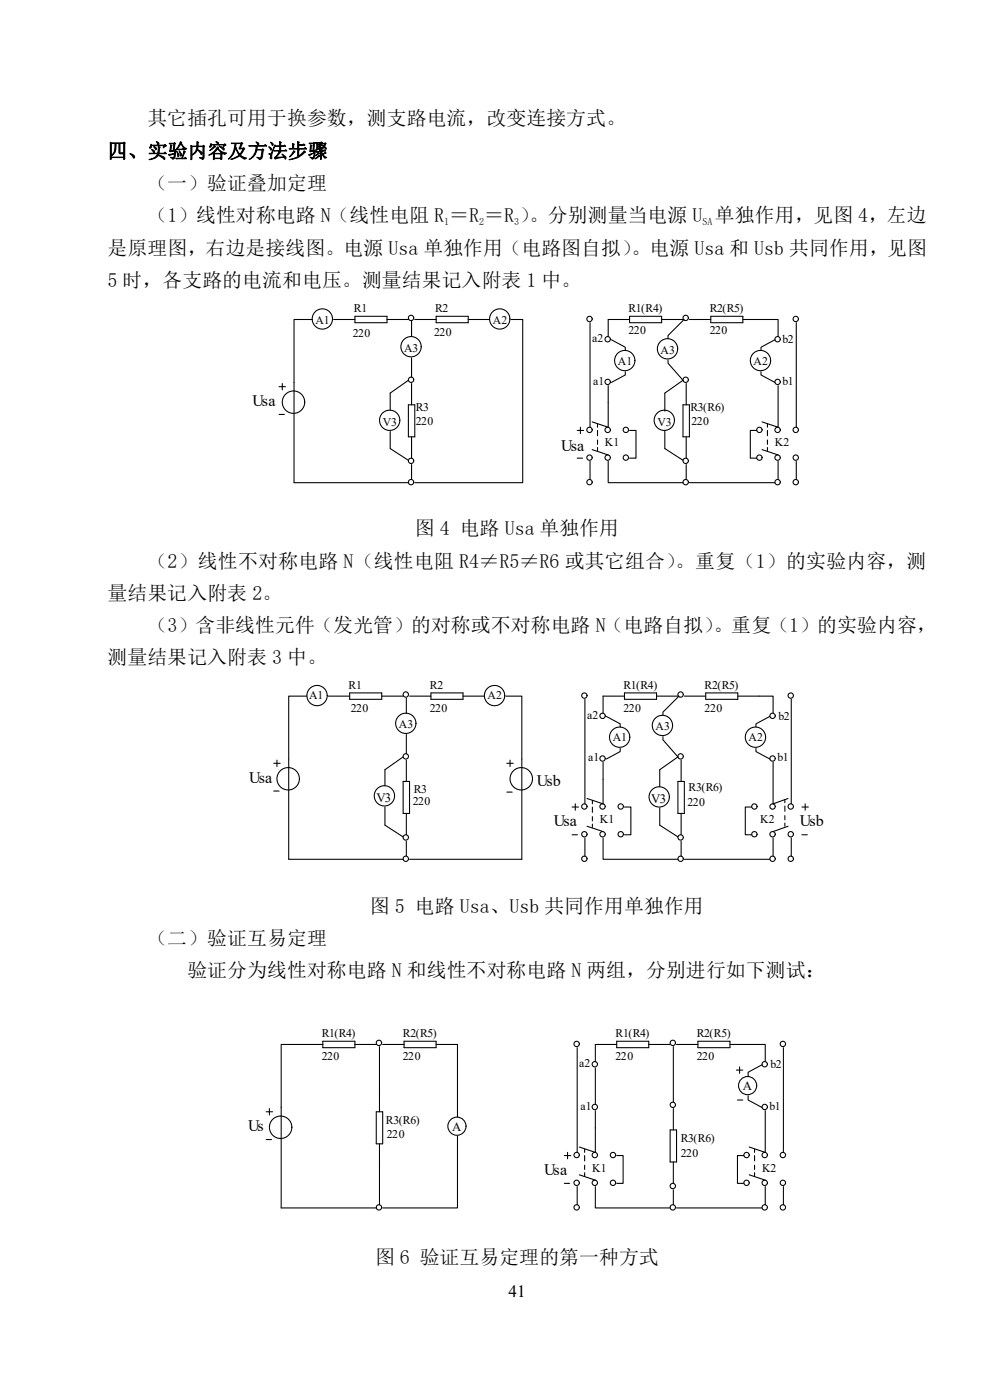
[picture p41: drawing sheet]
<svg xmlns="http://www.w3.org/2000/svg" width="184mm" height="260mm" viewBox="0 0 184 260" stroke-linecap="round" stroke-linejoin="round" font-family="sans-serif">
<defs><g id="words">
<g font-size="3.7">
<text x="27.4" y="23.3">其它插孔可用于换参数，测支路电流，改变连接方式。</text>
<text x="20" y="29.3">四、实验内容及方法步骤</text>
<text x="27.4" y="35.3">（一）验证叠加定理</text>
<text x="27.4" y="41.3">（1）线性对称电路 N（线性电阻 R ＝R ＝R ）</text>
<text x="98.3" y="41.3">。分别测量当电源 U 单独作用，见图 4，左边</text>
<text x="20" y="47.3">是原理图，右边是接线图。电源 Usa 单独作用（电路图自拟）</text>
<text x="117.2" y="47.3">。电源 Usa 和 Usb 共同作用，见图</text>
<text x="20" y="53.3">5 时，各支路的电流和电压。测量结果记入附表 1 中。</text>
<text x="77" y="99.4">图 4 电路 Usa 单独作用</text>
<text x="27.4" y="105.4">（2）线性不对称电路 N（线性电阻 R4≠R5≠R6 或其它组合）</text>
<text x="125.4" y="105.4">。重复（1）的实验内容，测</text>
<text x="20" y="111.4">量结果记入附表 2。</text>
<text x="27.4" y="117.4">（3）含非线性元件（发光管）的对称或不对称电路 N（电路自拟）</text>
<text x="132.5" y="117.4">。重复（1）的实验内容，</text>
<text x="20" y="123.4">测量结果记入附表 3 中。</text>
<text x="68.7" y="169.5">图 5 电路 Usa、Usb 共同作用单独作用</text>
<text x="27.4" y="175.5">（二）验证互易定理</text>
<text x="34.8" y="181.5">验证分为线性对称电路 N 和线性不对称电路 N 两组，分别进行如下测试：</text>
<text x="69.6" y="234.7">图 6 验证互易定理的第一种方式</text>
</g>
<text font-size="3.2" x="94.4" y="240.9">41</text>
<g font-size="3">
<text x="46.9" y="75.4">Usa</text>
<text x="104.2" y="83.7">Usa</text>
<text x="46.3" y="145.3">Usa</text>
<text x="99.7" y="145.9">Usb</text>
<text x="102.9" y="153.5">Usa</text>
<text x="148.5" y="153.5">Usb</text>
<text x="46.1" y="210.1">Us</text>
<text x="101" y="218.2">Usa</text>
</g>
<g font-size="2.4">
<text x="69.9" y="148.9">V3</text>
<text x="120.9" y="149.1">V3</text>
<text x="137.9" y="202.5">A</text>
<text x="84" y="210.1">A</text>
</g>
<g font-size="2.2">
<text x="65.7" y="58">R1</text>
<text x="80.8" y="58">R2</text>
<text x="116.7" y="58">R1(R4)</text>
<text x="131.8" y="58">R2(R5)</text>
<text x="58.6" y="60.1">A1</text>
<text x="65.5" y="62.5">220</text>
<text x="75" y="65.3">A3</text>
<text x="80.6" y="62.3">220</text>
<text x="91.5" y="60.1">A2</text>
<text x="110" y="63.5">a2</text>
<text x="116.7" y="62.1">220</text>
<text x="122.7" y="65.7">A3</text>
<text x="131.8" y="62.1">220</text>
<text x="145.3" y="63.7">b2</text>
<text x="110.2" y="71.4">a1</text>
<text x="114.7" y="67.9">A1</text>
<text x="139.9" y="67.9">A2</text>
<text x="145.3" y="71.4">b1</text>
<text x="77.2" y="76.4">R3</text>
<text x="128.2" y="76.4">R3(R6)</text>
<text x="71.1" y="79.2">V3</text>
<text x="77.2" y="79">220</text>
<text x="112.3" y="82.9">K1</text>
<text x="122.1" y="79.2">V3</text>
<text x="128.4" y="79">220</text>
<text x="143.9" y="82.9">K2</text>
<text x="57.4" y="129.9">A1</text>
<text x="64.7" y="127.9">R1</text>
<text x="79.8" y="127.9">R2</text>
<text x="90.5" y="129.9">A2</text>
<text x="115.8" y="127.9">R1(R4)</text>
<text x="130.9" y="127.9">R2(R5)</text>
<text x="65.1" y="132.3">220</text>
<text x="74.1" y="135.2">A3</text>
<text x="79.8" y="132.3">220</text>
<text x="109" y="133.5">a2</text>
<text x="113.8" y="137.6">A1</text>
<text x="115.8" y="132.3">220</text>
<text x="121.7" y="135.6">A3</text>
<text x="130.9" y="132.3">220</text>
<text x="139" y="137.6">A2</text>
<text x="144.6" y="133.7">b2</text>
<text x="109.2" y="141.4">a1</text>
<text x="144.4" y="141.4">b1</text>
<text x="76.6" y="149.5">220</text>
<text x="76.8" y="147.3">R3</text>
<text x="127.7" y="149.7">220</text>
<text x="127.9" y="146.9">R3(R6)</text>
<text x="111.4" y="152.9">K1</text>
<text x="141.2" y="152.9">K2</text>
<text x="59.8" y="192.6">R1(R4)</text>
<text x="59.8" y="197">220</text>
<text x="74.8" y="192.6">R2(R5)</text>
<text x="74.8" y="197">220</text>
<text x="114.3" y="192.6">R1(R4)</text>
<text x="114.3" y="197">220</text>
<text x="129.4" y="192.6">R2(R5)</text>
<text x="129.4" y="197">220</text>
<text x="107.6" y="198.2">a2</text>
<text x="143.1" y="198.4">b2</text>
<text x="71.7" y="208.7">R3(R6)</text>
<text x="107.8" y="206.1">a1</text>
<text x="142.9" y="206.1">b1</text>
<text x="71.9" y="211.5">220</text>
<text x="126.4" y="212.1">R3(R6)</text>
<text x="126.4" y="214.8">220</text>
<text x="110" y="217.6">K1</text>
<text x="141.5" y="217.6">K2</text>
</g>
<g font-size="1.9">
<text x="82.5" y="41.8">1</text>
<text x="89" y="41.8">2</text>
<text x="95.5" y="41.8">3</text>
<text x="130.4" y="41.8">SA</text>
</g>
</g></defs>
<g fill="none" stroke="#000" stroke-width=".2">
<path d="M58 59.3h-3.4v30.4h21.2M61.9 59.3h4M65.9 58.7h6v1.2h-6zM71.9 59.3h3.9M76.4 59.5v3M77 59.3h4M81 58.7h5.9v1.2h-5.9zM86.9 59.3h4M94.9 59.3h2.2v30.4h-20.1M109.6 59.9v19.5M116.9 59.3h-4v3.2M116.9 58.7h6v1.2h-6z"/>
<path d="M122.9 59.3h3.9M127 59.3l-2.9 3v.6M128 59.3h4M132 58.7h5.9v1.2h-5.9zM137.9 59.3h6.6v3.2M147.9 59.9v19.5M51.8 71.8h1.2M51.8 77h1M52.4 71.2v1.2M75.8 75.2h1.2v5.9h-1.2zM75.8 70.6l-3.3 2.4v3.2M76.4 66.5v3.5"/>
<path d="M76.4 71.2v4M107.2 79.9h1.2M107.8 79.4v1.1M111 78.8v.6M111 79.9v1M112.9 71.6v7.8l-2.9-1M113.5 63.1l2.6 1.4v.6M116.1 69.1v.5l-2.6 1.4M116.9 79.9h1.2v5.2h-1.2M123.5 79.9v3.4l3.3 2.2M124.1 66.9v.6l2.7 3.1-3.3 2.4v3.4M126.8 75.2h1.2v5.9h-1.2z"/>
<path d="M127.4 71.2v4M140.5 79.9h-1.2v5.2h1.2M141.3 69.1v.5l2.6 1.4M142.5 78.8v.6M142.5 79.9v1M143.9 63.1l-2.6 1.4v.6M144.5 71.6v7.8l-3-1M72.5 80.1v3.2l3.3 2.2M76.4 81.1v4M76.4 86.3v2.8M107.2 85.1h1M109.6 85.7v3.4"/>
<path d="M110 83.5l2.9 1M111 81.7v.8M111 83.1v.6M112.9 85.7v4h13.9M127.4 81.1v4M127.4 86.3v2.8M128 89.7h15.9M141.5 83.5l3 1M142.5 81.7v.8M142.5 83.1v.6M144.5 85.7v3.4M147.9 85.7v3.4"/>
<circle cx="59.9" cy="59.2" r="1.88"/>
<circle cx="76.3" cy="59" r=".5"/>
<circle cx="92.8" cy="59.2" r="1.88"/>
<circle cx="109.5" cy="59.2" r=".5"/>
<circle cx="127.3" cy="59" r=".5"/>
<circle cx="147.8" cy="59.2" r=".5"/>
<circle cx="54.5" cy="74.7" r="2.08"/>
<circle cx="72.4" cy="78.1" r="1.88"/>
<circle cx="76.3" cy="70.5" r=".5"/>
<circle cx="76.3" cy="64.4" r="1.88"/>
<circle cx="109.5" cy="79.8" r=".5"/>
<circle cx="112.8" cy="70.9" r=".5"/>
<circle cx="112.8" cy="63" r=".5"/>
<circle cx="112.8" cy="79.8" r=".5"/>
<circle cx="116" cy="67" r="1.88"/>
<circle cx="116.2" cy="79.8" r=".5"/>
<circle cx="123.4" cy="78.1" r="1.88"/>
<circle cx="124" cy="64.8" r="1.88"/>
<circle cx="127.3" cy="70.5" r=".5"/>
<circle cx="141" cy="79.8" r=".5"/>
<circle cx="141.2" cy="67" r="1.88"/>
<circle cx="144.4" cy="70.9" r=".5"/>
<circle cx="144.4" cy="63" r=".5"/>
<circle cx="144.4" cy="79.8" r=".5"/>
<circle cx="147.8" cy="79.8" r=".5"/>
<circle cx="76.3" cy="89.6" r=".5"/>
<circle cx="76.3" cy="85.6" r=".5"/>
<circle cx="109.5" cy="89.6" r=".5"/>
<circle cx="109.5" cy="85" r=".5"/>
<circle cx="112.8" cy="85" r=".5"/>
<circle cx="116.2" cy="85" r=".5"/>
<circle cx="127.3" cy="89.6" r=".5"/>
<circle cx="127.3" cy="85.6" r=".5"/>
<circle cx="141" cy="85" r=".5"/>
<circle cx="144.4" cy="89.6" r=".5"/>
<circle cx="144.4" cy="85" r=".5"/>
<circle cx="147.8" cy="89.6" r=".5"/>
<circle cx="147.8" cy="85" r=".5"/>
</g>
<path d="M45.5 125.7h108v38.5h-108z" fill-rule="evenodd" fill="#fff"/>
<g fill="none" stroke="#000" stroke-width=".2">
<path d="M57 129.3h-3.4v30.3h21.3M61 129.3h3.9M64.9 128.7h6v1.2h-6zM70.9 129.3h4M75.5 129.7v2.8M75.5 136.4v3.6M76.1 129.3h3.9M80 128.7h6v1.2h-6zM86 129.3h4M93.9 129.3h3v30.3h-20.8M108.6 129.9v19.4M112.6 133.1l2.6 1.3v.6"/>
<path d="M115.2 139v.6l-2.6 1.4M116 129.3h-4v3.2M116 128.7h5.9v1.2h-5.9zM121.9 129.3h4M123.1 136.8v.6l2.8 3.2-3.4 2.4v3.1M126.1 129.3l-3 3v.6M127.1 129.3h4M131.1 128.7h5.9v1.2h-5.9zM137 129.3h6.6v3.2M140.4 139v.6l2.6 1.4M143 133.1l-2.6 1.3v.6M146.9 129.9v19.4"/>
<path d="M50.8 141.8h1.2M50.8 146.9h1M51.4 141.2v1.2M71.5 149.9v3.4l3.4 2.1M74.9 145.1h1.2v6h-1.2zM74.9 140.6l-3.4 2.4v2.9M75.5 141.2v3.9M75.5 151.1v3.9M75.5 156.2v2.8M94.1 141.8h1.2M94.1 147.1h1M94.7 141.2v1.2"/>
<path d="M106.2 155h1M106.2 149.9h1.2M106.8 149.3v1.2M108.6 155.6v3.4M109 153.5l3 1M110 148.7v.6M110 149.9v1M110 151.7v.8M110 153.1v.6M112 155.6v4h13.9M112 141.6v7.7l-3-1M116 149.9h1.2v5.1h-1.2"/>
<path d="M122.5 150.1v3.2l3.4 2.1M125.9 145.1h1.2v6h-1.2zM126.5 141.2v3.9M126.5 151.1v3.9M126.5 156.2v2.8M127.1 159.6h15.9M139.6 149.9h-1.2v5.1h1.2M143.6 141.6v7.7l2.7-1M143.6 155.6v3.4M145.7 148.5v.6M145.7 149.7v1M145.7 151.5v.8"/>
<path d="M145.7 152.9v.6M146.3 153.5l-2.7 1M146.9 155.6v3.4M148.9 155h1M148.9 149.9h1.2M149.5 149.3v1.2"/>
<circle cx="58.9" cy="129.2" r="1.88"/>
<circle cx="75.4" cy="129" r=".5"/>
<circle cx="75.4" cy="134.3" r="1.88"/>
<circle cx="91.8" cy="129.2" r="1.88"/>
<circle cx="108.5" cy="129.2" r=".5"/>
<circle cx="111.9" cy="133" r=".5"/>
<circle cx="115.1" cy="136.9" r="1.88"/>
<circle cx="123" cy="134.7" r="1.88"/>
<circle cx="126.4" cy="129" r=".5"/>
<circle cx="140.3" cy="136.9" r="1.88"/>
<circle cx="143.5" cy="133" r=".5"/>
<circle cx="146.8" cy="129.2" r=".5"/>
<circle cx="53.5" cy="144.6" r="2.08"/>
<circle cx="71.4" cy="147.8" r="1.88"/>
<circle cx="75.4" cy="159.5" r=".5"/>
<circle cx="75.4" cy="155.5" r=".5"/>
<circle cx="75.4" cy="140.5" r=".5"/>
<circle cx="96.8" cy="144.6" r="2.08"/>
<circle cx="108.5" cy="159.5" r=".5"/>
<circle cx="108.5" cy="149.8" r=".5"/>
<circle cx="108.5" cy="154.9" r=".5"/>
<circle cx="111.9" cy="140.9" r=".5"/>
<circle cx="111.9" cy="154.9" r=".5"/>
<circle cx="111.9" cy="149.8" r=".5"/>
<circle cx="115.3" cy="149.8" r=".5"/>
<circle cx="115.3" cy="154.9" r=".5"/>
<circle cx="122.4" cy="148" r="1.88"/>
<circle cx="126.4" cy="159.5" r=".5"/>
<circle cx="126.4" cy="155.5" r=".5"/>
<circle cx="126.4" cy="140.5" r=".5"/>
<circle cx="140.1" cy="154.9" r=".5"/>
<circle cx="140.1" cy="149.8" r=".5"/>
<circle cx="143.5" cy="159.5" r=".5"/>
<circle cx="143.5" cy="140.9" r=".5"/>
<circle cx="143.5" cy="154.9" r=".5"/>
<circle cx="143.5" cy="149.8" r=".5"/>
<circle cx="146.8" cy="159.5" r=".5"/>
<circle cx="146.8" cy="149.8" r=".5"/>
<circle cx="146.8" cy="154.9" r=".5"/>
</g>
<path d="M44.3 189.8h103v39.5h-103z" fill-rule="evenodd" fill="#fff"/>
<g fill="none" stroke="#000" stroke-width=".2">
<path d="M60 194h-7.8v30.4h17.7M60 193.4h5.9v1.2h-5.9zM65.9 194h4M70.5 194.4v12.1M71.1 194h3.9M75 193.4h6v1.2h-6zM81 194h4v13.5M107.2 194.6v19.4M110.6 198.4v6.7M114.5 194h-3.9v3.2M114.5 193.4h6v1.2h-6zM120.5 194h3.9"/>
<path d="M125 194.4v10.3M125.6 194h4M129.6 193.4h6v1.2h-6zM135.6 194h6.5v3.2M136.7 198.8h1.2M137.3 198.2v1.2M141.5 197.8l-2.6 1.4v.7M145.5 194.6v19.4M49.4 206.5h1.2M49.4 211.7h1M50 205.9v1.2M69.9 206.5h1.2v6h-1.2z"/>
<path d="M70.5 212.5v11.3M85 211.1v13.3h-13.9M104.8 219.8h1M104.8 214.6h1.2M105.4 214v1.2M107.6 218.2l3 1M108.6 213.4v.6M108.6 214.6v1M108.6 216.4v.8M108.6 217.8v.6M110.6 206.3v7.7l-3-1M114.5 214.6h1.2v5.2h-1.2"/>
<path d="M124.4 209.9h1.2v5.9h-1.2zM125 205.9v4M125 215.8v4M136.9 204.3h1M138.1 214.6h-1.2v5.2h1.2M138.9 203.5v.8l2.6 1.4M139.1 218.2l3 1M140.1 213.4v.6M140.1 214.6v1M140.1 216.4v.8M140.1 217.8v.6M142.1 206.3v7.7l-3-1"/>
<path d="M107.2 220.4v3.4M110.6 220.4v4h13.8M125 221v2.8M125.6 224.4h15.9M142.1 220.4v3.4M145.5 220.4v3.4"/>
<circle cx="70.4" cy="193.7" r=".5"/>
<circle cx="107.1" cy="193.9" r=".5"/>
<circle cx="110.5" cy="197.7" r=".5"/>
<circle cx="124.9" cy="193.7" r=".5"/>
<circle cx="142" cy="197.7" r=".5"/>
<circle cx="145.4" cy="193.9" r=".5"/>
<circle cx="52.1" cy="209.4" r="2.08"/>
<circle cx="84.9" cy="209.2" r="1.69"/>
<circle cx="107.1" cy="214.5" r=".5"/>
<circle cx="107.1" cy="219.7" r=".5"/>
<circle cx="110.5" cy="205.6" r=".5"/>
<circle cx="110.5" cy="219.7" r=".5"/>
<circle cx="110.5" cy="214.5" r=".5"/>
<circle cx="113.8" cy="219.7" r=".5"/>
<circle cx="113.8" cy="214.5" r=".5"/>
<circle cx="124.9" cy="205.2" r=".5"/>
<circle cx="138.6" cy="219.7" r=".5"/>
<circle cx="138.6" cy="214.5" r=".5"/>
<circle cx="138.8" cy="201.6" r="1.69"/>
<circle cx="142" cy="205.6" r=".5"/>
<circle cx="142" cy="214.5" r=".5"/>
<circle cx="142" cy="219.7" r=".5"/>
<circle cx="145.4" cy="214.5" r=".5"/>
<circle cx="145.4" cy="219.7" r=".5"/>
<circle cx="70.4" cy="224.3" r=".5"/>
<circle cx="107.1" cy="224.3" r=".5"/>
<circle cx="124.9" cy="220.3" r=".5"/>
<circle cx="124.9" cy="224.3" r=".5"/>
<circle cx="142" cy="224.3" r=".5"/>
<circle cx="145.4" cy="224.3" r=".5"/>
</g>
<use href="#words"/>
</svg>
